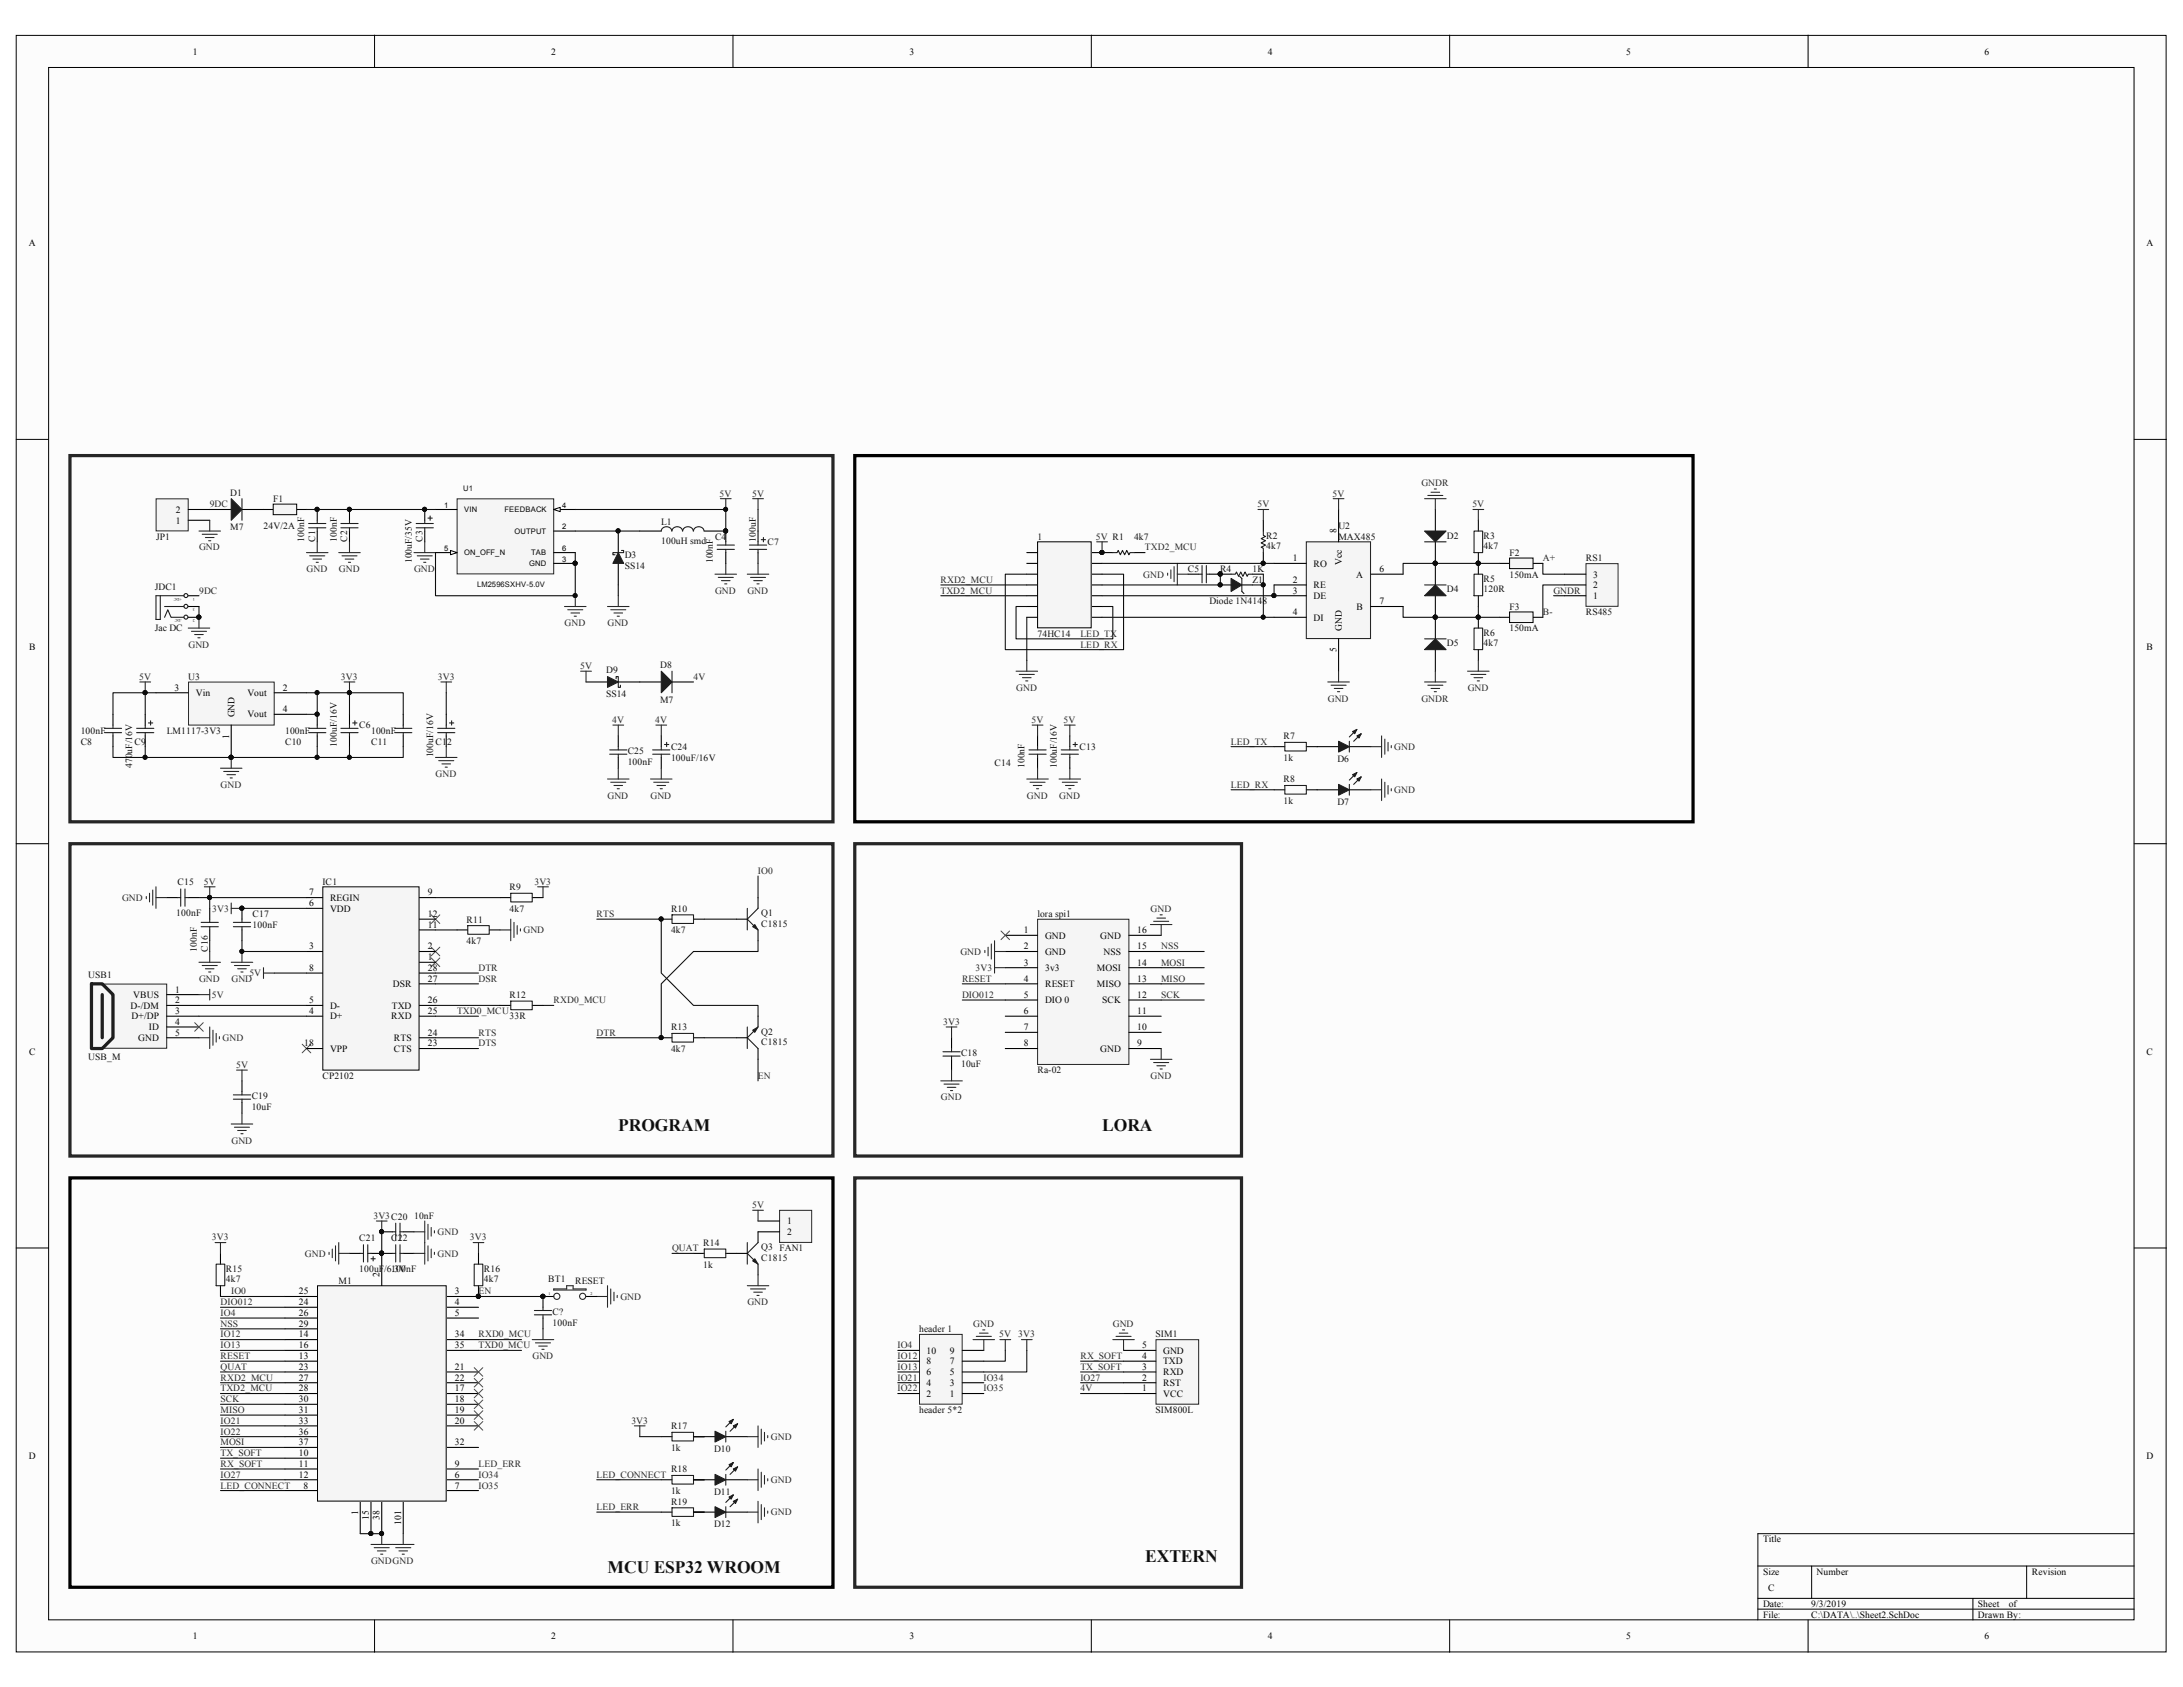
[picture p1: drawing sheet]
<svg xmlns="http://www.w3.org/2000/svg" width="279mm" height="216mm" viewBox="0 0 279 216" stroke-linecap="round" stroke-linejoin="round" font-family="sans-serif">
<defs><g id="words">
<g font-size="2.2" fill="#131313">
<text x="79.1" y="144.7">PROGRAM</text>
<text x="141.1" y="144.7">LORA</text>
<text x="77.8" y="201.3">MCU ESP32 WROOM</text>
<text x="146.6" y="199.9">EXTERN</text>
</g>
<g font-size="1.2">
<text x="24.7" y="7">1</text>
<text x="70.6" y="7">2</text>
<text x="116.4" y="7">3</text>
<text x="162.3" y="7">4</text>
<text x="208.1" y="7">5</text>
<text x="254" y="7">6</text>
<text x="3.7" y="31.5">A</text>
<text x="274.7" y="31.5">A</text>
<text x="22.5" y="65.6">2</text>
<text x="22.5" y="67">1</text>
<text x="165.5" y="71.8">1</text>
<text x="171" y="68.2" transform="rotate(-90 171 68.2)">8</text>
<text x="165.5" y="74.6">2</text>
<text x="165.5" y="76">3</text>
<text x="168.1" y="75.3">RE</text>
<text x="168.1" y="72.5">RO</text>
<text x="168.1" y="76.7">DE</text>
<text x="171.7" y="72.3" transform="rotate(-90 171.7 72.3)">Vcc</text>
<text x="173.6" y="73.9">A</text>
<text x="176.5" y="77.3">7</text>
<text x="176.5" y="73.2">6</text>
<text x="203.9" y="76.7">1</text>
<text x="203.9" y="75.3">2</text>
<text x="203.9" y="73.9">3</text>
<text x="3.7" y="83.2">B</text>
<text x="165.5" y="78.7">4</text>
<text x="168.1" y="79.4">DI</text>
<text x="171" y="83.5" transform="rotate(-90 171 83.5)">5</text>
<text x="171.7" y="80.8" transform="rotate(-90 171.7 80.8)">GND</text>
<text x="173.6" y="78.1">B</text>
<text x="274.7" y="83.2">B</text>
<text x="22.3" y="88.4">3</text>
<text x="25.1" y="89.1">Vin</text>
<text x="31.7" y="89.1">Vout</text>
<text x="36.2" y="88.4">2</text>
<text x="29.3" y="94.5" transform="rotate(-90 29.3 94.5)">1</text>
<text x="30" y="91.8" transform="rotate(-90 30 91.8)">GND</text>
<text x="31.7" y="91.8">Vout</text>
<text x="36.2" y="91.1">4</text>
<text x="39.6" y="114.6">7</text>
<text x="39.6" y="116">6</text>
<text x="42.2" y="115.3">REGIN</text>
<text x="42.2" y="116.7">VDD</text>
<text x="54.8" y="118.7">11</text>
<text x="54.8" y="117.3">12</text>
<text x="54.8" y="114.6">9</text>
<text x="131" y="119.4">1</text>
<text x="145.6" y="119.4">16</text>
<text x="39.6" y="124.2">8</text>
<text x="39.6" y="121.5">3</text>
<text x="54.8" y="122.9">1</text>
<text x="54.8" y="121.5">2</text>
<text x="54.8" y="124.2">28</text>
<text x="54.8" y="125.6">27</text>
<text x="131" y="121.5">2</text>
<text x="131" y="123.6">3</text>
<text x="131" y="125.6">4</text>
<text x="133.8" y="120.1">GND</text>
<text x="133.8" y="122.2">GND</text>
<text x="133.8" y="124.2">3v3</text>
<text x="140.4" y="124.2">MOSI</text>
<text x="140.8" y="120.1">GND</text>
<text x="141.2" y="122.2">NSS</text>
<text x="145.6" y="125.6">13</text>
<text x="145.6" y="123.6">14</text>
<text x="145.6" y="121.5">15</text>
<text x="16.7" y="129.1">D-/DM</text>
<text x="16.8" y="130.5">D+/DP</text>
<text x="17.1" y="127.7">VBUS</text>
<text x="19" y="131.9">ID</text>
<text x="22.4" y="127">1</text>
<text x="22.4" y="128.4">2</text>
<text x="22.4" y="129.8">3</text>
<text x="22.4" y="131.1">4</text>
<text x="39.6" y="128.4">5</text>
<text x="39.6" y="129.8">4</text>
<text x="42.2" y="129.1">D-</text>
<text x="42.2" y="130.5">D+</text>
<text x="50.1" y="130.5">RXD</text>
<text x="50.2" y="129.1">TXD</text>
<text x="50.3" y="126.3">DSR</text>
<text x="54.8" y="128.4">26</text>
<text x="54.8" y="129.8">25</text>
<text x="131" y="127.7">5</text>
<text x="131" y="129.8">6</text>
<text x="131" y="131.9">7</text>
<text x="133.8" y="126.3">RESET</text>
<text x="133.8" y="128.4">DIO 0</text>
<text x="140.4" y="126.3">MISO</text>
<text x="141.1" y="128.4">SCK</text>
<text x="145.6" y="131.9">10</text>
<text x="145.6" y="129.8">11</text>
<text x="145.6" y="127.7">12</text>
<text x="3.7" y="135">C</text>
<text x="17.7" y="133.2">GND</text>
<text x="22.4" y="132.5">5</text>
<text x="38.9" y="133.9">18</text>
<text x="42.2" y="134.6">VPP</text>
<text x="50.4" y="133.2">RTS</text>
<text x="50.4" y="134.6">CTS</text>
<text x="54.8" y="132.5">24</text>
<text x="54.8" y="133.9">23</text>
<text x="131" y="133.9">8</text>
<text x="140.8" y="134.6">GND</text>
<text x="145.6" y="133.9">9</text>
<text x="274.7" y="135">C</text>
<text x="100.7" y="156.7">1</text>
<text x="100.7" y="158.1">2</text>
<text x="38.3" y="167">24</text>
<text x="38.3" y="165.7">25</text>
<text x="48.6" y="163.4" transform="rotate(-90 48.6 163.4)">2</text>
<text x="58.2" y="165.7">3</text>
<text x="58.2" y="167">4</text>
<text x="38.3" y="173.9">13</text>
<text x="38.3" y="171.2">14</text>
<text x="38.3" y="172.6">16</text>
<text x="38.3" y="168.4">26</text>
<text x="38.3" y="169.8">29</text>
<text x="58.2" y="168.4">5</text>
<text x="58.2" y="171.2">34</text>
<text x="58.2" y="172.6">35</text>
<text x="118.6" y="173.2">10</text>
<text x="121.6" y="173.2">9</text>
<text x="146.2" y="172.6">5</text>
<text x="146.2" y="173.9">4</text>
<text x="148.9" y="173.2">GND</text>
<text x="38.3" y="175.3">23</text>
<text x="38.3" y="176.7">27</text>
<text x="38.3" y="178.1">28</text>
<text x="38.3" y="179.5">30</text>
<text x="58.2" y="178.1">17</text>
<text x="58.2" y="179.5">18</text>
<text x="58.2" y="175.3">21</text>
<text x="58.2" y="176.7">22</text>
<text x="118.6" y="178.8">2</text>
<text x="118.6" y="177.4">4</text>
<text x="118.6" y="176">6</text>
<text x="118.6" y="174.6">8</text>
<text x="121.6" y="178.8">1</text>
<text x="121.6" y="177.4">3</text>
<text x="121.6" y="176">5</text>
<text x="121.6" y="174.6">7</text>
<text x="146.2" y="175.3">3</text>
<text x="146.2" y="176.7">2</text>
<text x="146.2" y="178.1">1</text>
<text x="148.9" y="174.6">TXD</text>
<text x="148.9" y="176">RXD</text>
<text x="148.9" y="177.4">RST</text>
<text x="148.9" y="178.8">VCC</text>
<text x="38.3" y="180.8">31</text>
<text x="38.3" y="182.2">33</text>
<text x="38.3" y="183.6">36</text>
<text x="38.3" y="185">37</text>
<text x="58.2" y="180.8">19</text>
<text x="58.2" y="182.2">20</text>
<text x="58.2" y="185">32</text>
<text x="3.7" y="186.7">D</text>
<text x="38.3" y="186.4">10</text>
<text x="38.3" y="187.7">11</text>
<text x="38.3" y="189.1">12</text>
<text x="38.9" y="190.5">8</text>
<text x="58.2" y="189.1">6</text>
<text x="58.2" y="190.5">7</text>
<text x="58.2" y="187.7">9</text>
<text x="274.7" y="186.7">D</text>
<text x="45.8" y="193.8" transform="rotate(-90 45.8 193.8)">1</text>
<text x="47.2" y="194.5" transform="rotate(-90 47.2 194.5)">15</text>
<text x="48.6" y="194.5" transform="rotate(-90 48.6 194.5)">38</text>
<text x="51.3" y="195.1" transform="rotate(-90 51.3 195.1)">101</text>
<text x="225.6" y="197.4">Title</text>
<text x="225.6" y="201.5">Size</text>
<text x="226.3" y="203.6">C</text>
<text x="232.5" y="201.5">Number</text>
<text x="260.1" y="201.5">Revision</text>
<text x="24.7" y="209.8">1</text>
<text x="70.6" y="209.8">2</text>
<text x="116.4" y="209.8">3</text>
<text x="162.3" y="209.8">4</text>
<text x="208.1" y="209.8">5</text>
<text x="225.6" y="205.7">Date:</text>
<text x="225.6" y="207.1">File:</text>
<text x="231.8" y="205.7">9/3/2019</text>
<text x="231.8" y="207.1">C:\DATA\..\Sheet2.SchDoc</text>
<text x="253.2" y="205.7">Sheet</text>
<text x="253.2" y="207.1">Drawn By:</text>
<text x="254" y="209.8">6</text>
<text x="257.1" y="205.7">of</text>
</g>
<g font-size="1.2" fill="#262626">
<text x="26.8" y="64.9">9DC</text>
<text x="92.1" y="63.5">5V</text>
<text x="96.3" y="63.5">5V</text>
<text x="160.9" y="64.9">5V</text>
<text x="170.5" y="63.5">5V</text>
<text x="181.9" y="62.2">GNDR</text>
<text x="188.4" y="64.9">5V</text>
<text x="25.5" y="70.4">GND</text>
<text x="140.3" y="69.1">5V R1</text>
<text x="146.5" y="70.4">TXD2_MCU</text>
<text x="197.5" y="71.8">A+</text>
<text x="25.5" y="76">9DC</text>
<text x="39.2" y="73.2">GND</text>
<text x="43.4" y="73.2">GND</text>
<text x="53" y="73.2">GND</text>
<text x="91.5" y="76">GND</text>
<text x="95.7" y="76">GND</text>
<text x="120.4" y="74.6">RXD2_MCU</text>
<text x="120.4" y="76">TXD2_MCU</text>
<text x="146.3" y="73.9">GND</text>
<text x="198.8" y="76">GNDR</text>
<text x="24.1" y="82.9">GND</text>
<text x="72.3" y="80.1">GND</text>
<text x="77.8" y="80.1">GND</text>
<text x="138.3" y="81.5">LED_TX</text>
<text x="138.3" y="82.9">LED_RX</text>
<text x="197.5" y="78.7">B-</text>
<text x="17.8" y="87">5V</text>
<text x="43.6" y="87">3V3</text>
<text x="56" y="87">3V3</text>
<text x="74.2" y="85.6">5V</text>
<text x="88.8" y="87">4V</text>
<text x="130.1" y="88.4">GND</text>
<text x="169.9" y="89.8">GND</text>
<text x="181.9" y="89.8">GNDR</text>
<text x="187.9" y="88.4">GND</text>
<text x="78.3" y="92.5">4V</text>
<text x="83.9" y="92.5">4V</text>
<text x="132" y="92.5">5V</text>
<text x="136.1" y="92.5">5V</text>
<text x="157.5" y="95.3">LED_TX</text>
<text x="178.5" y="96">GND</text>
<text x="28.2" y="100.8">GND</text>
<text x="55.7" y="99.4">GND</text>
<text x="157.5" y="100.8">LED_RX</text>
<text x="178.5" y="101.5">GND</text>
<text x="77.8" y="102.2">GND</text>
<text x="83.3" y="102.2">GND</text>
<text x="131.4" y="102.2">GND</text>
<text x="135.6" y="102.2">GND</text>
<text x="26.1" y="113.2">5V</text>
<text x="68.4" y="113.2">3V3</text>
<text x="97" y="111.8">IO0</text>
<text x="15.6" y="115.3">GND</text>
<text x="27.2" y="116.7">3V3</text>
<text x="67" y="119.4">GND</text>
<text x="76.4" y="117.3">RTS</text>
<text x="147.3" y="116.7">GND</text>
<text x="25.5" y="125.6">GND</text>
<text x="29.6" y="125.6">GND</text>
<text x="31.9" y="125">5V</text>
<text x="61.2" y="124.2">DTR</text>
<text x="61.2" y="125.6">DSR</text>
<text x="122.9" y="122.2">GND</text>
<text x="123.1" y="125.6">RESET</text>
<text x="124.9" y="124.2">3V3</text>
<text x="148.6" y="123.6">MOSI</text>
<text x="148.6" y="125.6">MISO</text>
<text x="148.6" y="121.5">NSS</text>
<text x="27.1" y="127.7">5V</text>
<text x="58.5" y="129.8">TXD0_MCU</text>
<text x="70.9" y="128.4">RXD0_MCU</text>
<text x="120.7" y="131.1">3V3</text>
<text x="123.1" y="127.7">DIO012</text>
<text x="148.6" y="127.7">SCK</text>
<text x="28.5" y="133.2">GND</text>
<text x="30.2" y="136.7">5V</text>
<text x="61.2" y="132.5">RTS</text>
<text x="61.2" y="133.9">DTS</text>
<text x="76.4" y="132.5">DTR</text>
<text x="97" y="138">EN</text>
<text x="120.4" y="140.8">GND</text>
<text x="147.3" y="138">GND</text>
<text x="29.6" y="146.3">GND</text>
<text x="47.8" y="156">3V3C20</text>
<text x="96.3" y="154.6">5V</text>
<text x="27.1" y="158.7">3V3</text>
<text x="39" y="160.8">GND</text>
<text x="56" y="160.8">GND</text>
<text x="56" y="158.1">GND</text>
<text x="60.1" y="158.7">3V3</text>
<text x="86" y="160.1">QUAT</text>
<text x="28.2" y="167">DIO012</text>
<text x="29.6" y="165.7">IO0</text>
<text x="61.2" y="165.7">EN</text>
<text x="79.4" y="166.3">GND</text>
<text x="95.7" y="167">GND</text>
<text x="28.2" y="169.8">NSS</text>
<text x="28.2" y="173.9">RESET</text>
<text x="28.2" y="168.4">IO4</text>
<text x="28.2" y="171.2">IO12</text>
<text x="28.2" y="172.6">IO13</text>
<text x="61.2" y="171.2">RXD0_MCU</text>
<text x="61.2" y="172.6">TXD0_MCU</text>
<text x="68.1" y="173.9">GND</text>
<text x="114.9" y="172.6">IO4</text>
<text x="114.9" y="173.9">IO12</text>
<text x="124.6" y="169.8">GND</text>
<text x="127.9" y="171.2">5V</text>
<text x="130.3" y="171.2">3V3</text>
<text x="138.3" y="173.9">RX_SOFT</text>
<text x="142.4" y="169.8">GND</text>
<text x="28.2" y="176.7">RXD2_MCU</text>
<text x="28.2" y="178.1">TXD2_MCU</text>
<text x="28.2" y="175.3">QUAT</text>
<text x="28.2" y="179.5">SCK</text>
<text x="114.9" y="175.3">IO13</text>
<text x="114.9" y="176.7">IO21</text>
<text x="114.9" y="178.1">IO22</text>
<text x="125.9" y="178.1">IO35</text>
<text x="125.9" y="176.7">IO34</text>
<text x="138.3" y="175.3">TX_SOFT</text>
<text x="138.3" y="176.7">IO27</text>
<text x="138.3" y="178.1">4V</text>
<text x="28.2" y="180.8">MISO</text>
<text x="28.2" y="185">MOSI</text>
<text x="28.2" y="182.2">IO21</text>
<text x="28.2" y="183.6">IO22</text>
<text x="80.8" y="182.2">3V3</text>
<text x="98.7" y="184.3">GND</text>
<text x="28.2" y="190.5">LED_CONNECT</text>
<text x="28.2" y="186.4">TX_SOFT</text>
<text x="28.2" y="187.7">RX_SOFT</text>
<text x="28.2" y="189.1">IO27</text>
<text x="61.2" y="187.7">LED_ERR</text>
<text x="61.2" y="190.5">IO35</text>
<text x="61.2" y="189.1">IO34</text>
<text x="76.4" y="189.1">LED_CONNECT</text>
<text x="98.7" y="189.8">GND</text>
<text x="76.4" y="193.3">LED_ERR</text>
<text x="98.7" y="193.9">GND</text>
<text x="47.5" y="200.2">GNDGND</text>
</g>
<g font-size="1.2" fill="#0e0e0e">
<text x="29.5" y="63.4">D1</text>
<text x="35" y="64.3">F1</text>
<text x="20" y="69.1">JP1</text>
<text x="29.5" y="67.8">M7</text>
<text x="33.7" y="67.7">24V/2A</text>
<text x="38.9" y="69.3" transform="rotate(-90 38.9 69.3)">100nF</text>
<text x="40.3" y="69.3" transform="rotate(-90 40.3 69.3)">C1</text>
<text x="43.1" y="69.3" transform="rotate(-90 43.1 69.3)">100nF</text>
<text x="44.4" y="69.3" transform="rotate(-90 44.4 69.3)">C2</text>
<text x="54.1" y="69.3" transform="rotate(-90 54.1 69.3)">C3</text>
<text x="80" y="71.4">D3</text>
<text x="84.6" y="67.1">L1</text>
<text x="84.6" y="69.6">100uH smd</text>
<text x="91.5" y="69.1">C4</text>
<text x="96.7" y="69.3" transform="rotate(-90 96.7 69.3)">100uF</text>
<text x="98.2" y="69.8">C7</text>
<text x="132.8" y="69.1">1</text>
<text x="145.1" y="69.1">4k7</text>
<text x="162.1" y="68.9">R2</text>
<text x="162.1" y="70.3">4k7</text>
<text x="171.3" y="67.7">U2</text>
<text x="171.3" y="69.1">MAX485</text>
<text x="185.2" y="68.9">D2</text>
<text x="189.9" y="68.9">R3</text>
<text x="189.9" y="70.3">4k7</text>
<text x="193.2" y="71.2">F2</text>
<text x="203" y="71.8">RS1</text>
<text x="19.8" y="75.6">JDC1</text>
<text x="52.7" y="72.1" transform="rotate(-90 52.7 72.1)">100uF/35V</text>
<text x="80" y="72.8">SS14</text>
<text x="91.2" y="72.1" transform="rotate(-90 91.2 72.1)">100nF</text>
<text x="152" y="73.2">C5</text>
<text x="154.8" y="77.3">Diode 1N4148</text>
<text x="156.1" y="73.2">R4</text>
<text x="160.3" y="74.6">Z1</text>
<text x="160.3" y="73.2">1K</text>
<text x="185.2" y="75.8">D4</text>
<text x="189.9" y="74.5">R5</text>
<text x="189.9" y="75.8">120R</text>
<text x="193.2" y="73.9">150mA</text>
<text x="19.8" y="80.8">Jac DC</text>
<text x="132.8" y="81.5">74HC14</text>
<text x="185.2" y="82.7">D5</text>
<text x="189.9" y="81.4">R6</text>
<text x="189.9" y="82.7">4k7</text>
<text x="193.2" y="78.1">F3</text>
<text x="193.2" y="80.8">150mA</text>
<text x="203" y="78.7">RS485</text>
<text x="24.1" y="87">U3</text>
<text x="77.6" y="86.2">D9</text>
<text x="77.6" y="89.2">SS14</text>
<text x="84.5" y="85.5">D8</text>
<text x="84.5" y="89.9">M7</text>
<text x="10.3" y="95.3">C8</text>
<text x="10.3" y="93.9">100nF</text>
<text x="17.2" y="95.3">C9</text>
<text x="21.3" y="93.9">LM1117-3V3</text>
<text x="36.5" y="95.3">C10</text>
<text x="36.5" y="93.9">100nF</text>
<text x="43.1" y="95.5" transform="rotate(-90 43.1 95.5)">100uF/16V</text>
<text x="46" y="93.2">C6</text>
<text x="47.5" y="95.3">C11</text>
<text x="47.5" y="93.9">100nF</text>
<text x="55.7" y="95.3">C12</text>
<text x="85.9" y="96">C24</text>
<text x="138.2" y="96">C13</text>
<text x="164.3" y="94.6">R7</text>
<text x="16.9" y="98.3" transform="rotate(-90 16.9 98.3)">470uF/16V</text>
<text x="55.4" y="96.9" transform="rotate(-90 55.4 96.9)">100uF/16V</text>
<text x="80.3" y="96.5">C25</text>
<text x="80.3" y="97.9">100nF</text>
<text x="85.9" y="97.4">100uF/16V</text>
<text x="127.3" y="98">C14</text>
<text x="131.1" y="98.3" transform="rotate(-90 131.1 98.3)">100nF</text>
<text x="135.3" y="98.3" transform="rotate(-90 135.3 98.3)">100uF/16V</text>
<text x="164.3" y="97.4">1k</text>
<text x="164.3" y="100.1">R8</text>
<text x="171.2" y="97.5">D6</text>
<text x="164.3" y="102.9">1k</text>
<text x="171.2" y="103">D7</text>
<text x="22.7" y="113.2">C15</text>
<text x="41.3" y="113.2">IC1</text>
<text x="65.2" y="113.9">R9</text>
<text x="22.6" y="117.2">100nF</text>
<text x="32.3" y="117.3">C17</text>
<text x="32.3" y="118.7">100nF</text>
<text x="59.7" y="118.1">R11</text>
<text x="65.2" y="116.7">4k7</text>
<text x="85.9" y="116.7">R10</text>
<text x="85.9" y="119.4">4k7</text>
<text x="97.4" y="117.2">Q1</text>
<text x="97.4" y="118.6">C1815</text>
<text x="132.8" y="117.3">lora spi1</text>
<text x="11.3" y="125.2">USB1</text>
<text x="25.2" y="121.8" transform="rotate(-90 25.2 121.8)">100nF</text>
<text x="26.6" y="121.8" transform="rotate(-90 26.6 121.8)">C16</text>
<text x="59.7" y="120.8">4k7</text>
<text x="65.2" y="127.7">R12</text>
<text x="65.2" y="130.5">33R</text>
<text x="85.9" y="131.9">R13</text>
<text x="11.3" y="135.7">USB_M</text>
<text x="85.9" y="134.6">4k7</text>
<text x="97.4" y="132.4">Q2</text>
<text x="97.4" y="133.8">C1815</text>
<text x="123" y="135.2">C18</text>
<text x="123" y="136.5">10uF</text>
<text x="132.8" y="137.4">Ra-02</text>
<text x="32.2" y="140.7">C19</text>
<text x="32.2" y="142.1">10uF</text>
<text x="41.3" y="138">CP2102</text>
<text x="53" y="156">10nF</text>
<text x="46" y="158.9">C21</text>
<text x="50.1" y="158.9">C22</text>
<text x="90" y="159.4">R14</text>
<text x="97.4" y="160">Q3 FAN1</text>
<text x="97.4" y="161.4">C1815</text>
<text x="28.9" y="162.8">R15</text>
<text x="28.9" y="164.1">4k7</text>
<text x="43.3" y="164.3">M1</text>
<text x="46" y="162.8">100uF/6.3V</text>
<text x="50.1" y="162.8">100nF</text>
<text x="61.9" y="162.8">R16</text>
<text x="61.9" y="164.1">4k7</text>
<text x="70.2" y="164.1">BT1</text>
<text x="73.6" y="164.3">RESET</text>
<text x="90" y="162.2">1k</text>
<text x="70.7" y="168.3">C?</text>
<text x="70.7" y="169.7">100nF</text>
<text x="117.6" y="170.5">header 1</text>
<text x="147.9" y="171.2">SIM1</text>
<text x="85.9" y="182.9">R17</text>
<text x="85.9" y="185.7">1k</text>
<text x="91.4" y="185.8">D10</text>
<text x="117.6" y="180.8">header 5*2</text>
<text x="147.9" y="180.8">SIM800L</text>
<text x="85.9" y="188.4">R18</text>
<text x="85.9" y="191.2">1k</text>
<text x="91.4" y="191.3">D11</text>
<text x="85.9" y="192.6">R19</text>
<text x="85.9" y="195.3">1k</text>
<text x="91.4" y="195.5">D12</text>
</g>
<g font-size="1">
<text x="56.8" y="65">1</text>
<text x="59.4" y="65.5">VIN</text>
<text x="64.6" y="65.5">FEEDBACK</text>
<text x="72" y="65">4</text>
<text x="56.8" y="70.5">5</text>
<text x="59.4" y="71.1">ON_OFF_N</text>
<text x="65.9" y="68.3">OUTPUT</text>
<text x="68" y="71.1">TAB</text>
<text x="72" y="70.5">6</text>
<text x="72" y="71.9">3</text>
<text x="72" y="67.7">2</text>
<text x="67.7" y="72.4">GND</text>
</g>
<g font-size="1" fill="#0e0e0e">
<text x="59.3" y="62.8">U1</text>
<text x="61.1" y="75.2">LM2596SXHV-5.0V</text>
</g>
<g font-size=".5" fill="#0e0e0e">
<text x="23.3" y="76.5" transform="rotate(-180 23.3 76.5)">+DC</text>
<text x="24.9" y="76.5" transform="rotate(-180 24.9 76.5)">1</text>
<text x="24.9" y="77.9" transform="rotate(-180 24.9 77.9)">3</text>
<text x="23.3" y="79.2" transform="rotate(-180 23.3 79.2)">-DC</text>
<text x="24.9" y="79.2" transform="rotate(-180 24.9 79.2)">2</text>
<text x="70.2" y="165.7">1</text>
<text x="75.6" y="165.7">2</text>
</g>
</g></defs>
<path d="M2.1 4.6h275.1v206.8h-275.1z" fill="#fcfcfc"/>
<path d="M2.1 4.5h275.1v206.9h-275.1z" fill="none" stroke="#000" stroke-width=".13"/>
<path d="M6.3 8.7h266.8v198.6h-266.8z" fill="#fcfcfc"/>
<g fill="none" stroke="#000" stroke-width=".13">
<path d="M6.2 8.6h266.9v198.7h-266.9zM47.9 4.5v4.1M93.8 4.5v4.1M139.7 4.5v4.1M185.5 4.5v4.1M231.4 4.5v4.1M2.1 56.2h4.1M273.2 56.2h4.1M2.1 108h4.1M273.2 108h4.1M2.1 159.7h4.1M273.2 159.7h4.1"/>
<path d="M273.2 196.3h-48.2v11M47.9 207.3v4.2M93.8 207.3v4.2M139.7 207.3v4.2M185.5 207.3v4.2M225 200.4h48.2M225 204.6h48.2M225 205.9h48.2M231.4 207.3v4.2M231.9 200.4v4.2M252.5 204.6v2.7M259.4 200.4v4.2"/>
</g>
<g fill="none" stroke="#000" stroke-width=".14">
<path d="M36.5 165.9h4.1M36.5 167.3h4.1M36.5 168.7h4.1M36.5 174.2h4.1M36.5 171.4h4.1M36.5 172.8h4.1M36.5 178.3h4.1M36.5 179.7h4.1M36.5 175.6h4.1M36.5 177h4.1M36.5 170.1h4.1M48.9 160.4v4.1"/>
<path d="M57.1 165.9h4.1M57.1 167.3h4.1M57.1 168.7h4.1M57.1 171.4h4.1M57.1 172.8h4.1M57.1 178.3h4.1M57.1 179.7h4.1M57.1 175.6h4.1M57.1 177h4.1M36.5 189.4h4.1M36.5 190.8h4.1M36.5 188h4.1"/>
<path d="M36.5 186.6h4.1M36.5 181.1h4.1M36.5 182.5h4.1M36.5 185.2h4.1M36.5 183.9h4.1M46.1 192.1v4.2M47.5 192.1v4.2M48.9 192.1v4.2M51.6 192.1v4.2M57.1 189.4h4.1M57.1 190.8h4.1M57.1 188h4.1"/>
<path d="M57.1 181.1h4.1M57.1 182.5h4.1M57.1 185.2h4.1"/>
</g>
<g fill="#0e0e0e" stroke="#0e0e0e" stroke-width=".13">
<circle cx="48.8" cy="160.4" r=".26"/>
<circle cx="61.2" cy="165.9" r=".25"/>
<circle cx="47.5" cy="196.3" r=".25"/>
<circle cx="48.8" cy="196.3" r=".25"/>
</g>
<path d="M40.7 164.6h16.4v27.5h-16.4z" fill="#f5f5f5"/>
<path d="M40.6 164.5h16.5v27.6h-16.5z" fill="none" stroke="#000" stroke-width=".13"/>
<g fill="#0e0e0e" stroke="#0e0e0e" stroke-width=".13">
<circle cx="48.8" cy="160.4" r=".26"/>
<circle cx="61.2" cy="165.9" r=".25"/>
<circle cx="47.5" cy="196.3" r=".25"/>
<circle cx="48.8" cy="196.3" r=".25"/>
</g>
<path d="M47.5 197.7h5.5M47.9 198.1h1.9M48.3 198.5h1.1M48.7 198.9h.3M48.9 196.3v1.4M50.6 198.1h2M51.1 198.5h1.1M51.5 198.9h.2M51.6 196.3v1.4" fill="none" stroke="#262626" stroke-width=".14"/>
<path d="M9 150.7h97.6v52.4h-97.6z" fill="none" stroke="#000" stroke-width=".41"/>
<path d="M60.7 175l1.1 1.1M60.7 176.4l1.1 1.1M61.8 175l-1.1 1.1M61.8 176.4l-1.1 1.1M60.7 180.5l1.1 1.2M60.7 181.9l1.1 1.1M61.8 180.5l-1.1 1.2M61.8 181.9l-1.1 1.1" fill="none" stroke="#4c4c4c" stroke-width=".13"/>
<path d="M88.8 183.9h2.7M92.9 183.9h2.7" fill="none" stroke="#000" stroke-width=".14"/>
<path d="M91.5 183.2l1.4 .7-1.4 .6z" fill="#1c1c1c"/>
<path d="M91.5 183.2l1.4 .7-1.4 .6zM93.9 181.7l-1 .9M94.4 182.2l-1 1" fill="none" stroke="#1c1c1c" stroke-width=".14"/>
<path d="M93.9 182.5l.5-.3-.3 .6z" fill="#1c1c1c"/>
<path d="M93.9 182.5l.5-.3-.3 .6z" fill="none" stroke="#1c1c1c" stroke-width=".14"/>
<path d="M93.3 181.9l.6-.2-.3 .5z" fill="#1c1c1c"/>
<path d="M86 183.3h2.8v1.1h-2.8zM86 188.8h2.8v1.1h-2.8zM92.9 183.2v1.3M93.3 181.9l.6-.2-.3 .5z" fill="none" stroke="#1c1c1c" stroke-width=".14"/>
<path d="M84.6 183.9h1.4M84.6 189.4h1.4M88.8 183.9h1.3M88.8 189.4h2.7M92.9 189.4h2.7" fill="none" stroke="#000" stroke-width=".14"/>
<path d="M60.7 179.2l1.1 1.1M60.7 177.8l1.1 1.1M61.8 179.2l-1.1 1.1M61.8 177.8l-1.1 1.1" fill="none" stroke="#4c4c4c" stroke-width=".13"/>
<path d="M91.5 188.7l1.4 .7-1.4 .7z" fill="#1c1c1c"/>
<path d="M91.5 188.7l1.4 .7-1.4 .7zM93.9 187.2l-1 .9M94.4 187.7l-1 1" fill="none" stroke="#1c1c1c" stroke-width=".14"/>
<path d="M93.9 188l.5-.3-.3 .6z" fill="#1c1c1c"/>
<path d="M93.9 188l.5-.3-.3 .6z" fill="none" stroke="#1c1c1c" stroke-width=".14"/>
<path d="M93.3 187.4l.6-.2-.3 .5z" fill="#1c1c1c"/>
<g fill="none" stroke="#1c1c1c" stroke-width=".14">
<path d="M86 68a.68 .68 0 0 0-.7-.6 .68 .68 0 0 0-.7 .6M87.3 68a.68 .68 0 0 0-.6-.6 .68 .68 0 0 0-.7 .6M88.7 68a.68 .68 0 0 0-.6-.6 .68 .68 0 0 0-.7 .6M90.1 68a.68 .68 0 0 0-.7-.6 .68 .68 0 0 0-.6 .6M131.7 96h2.2M131.7 96.5h2.2M132.8 95.6v.4M132.8 96.5v.4M135.8 96h2.2M135.8 96.5h2.2M136.9 95.6v.4M136.9 96.5v.4"/>
<path d="M137.3 95.3h.6M137.6 95v.6M46.5 159.3v2.2M47.1 159.3v2.2M50.6 159.3v2.2M51.2 159.3v2.2M27.7 161.8h1.1v2.7h-1.1zM46.1 160.4h.4M47.1 160.4h.4M47.5 161.1h.5M47.8 160.8v.6M50.2 160.4h.4"/>
<path d="M51.2 160.4h.4M92.9 188.7v1.4M93.3 187.4l.6-.2-.3 .5z"/>
</g>
<g fill="none" stroke="#262626" stroke-width=".14">
<path d="M72.3 77.6h2.7M72.7 78h1.9M73.1 78.4h1.1M73.5 78.9h.3M73.6 76.2v1.4M77.8 77.6h2.7M78.2 78h1.9M78.6 78.4h1.1M79 78.9h.3M79.1 76.2v1.4M131.4 99.7h2.8M132.1 92.8h1.4"/>
<path d="M132.8 92.8v1.4M132.8 98.3v1.4M135.5 99.7h2.8M136.2 92.8h1.4M136.9 92.8v1.4M136.9 98.3v1.4M131.8 100.1h2M132.2 100.5h1.1M132.7 100.9h.2M136 100.1h1.9M136.4 100.5h1.1M136.8 100.9h.3"/>
<path d="M27.5 159h1.4M28.2 159v1.4M42.5 159.9v1.1M42.9 159.4v2M43.4 159v2.8M48.2 156.3h1.3M48.9 156.3v1.3M54.4 159v2.8M54.8 159.4v2M55.2 159.9v1.1M42.1 160.3v.2M43.4 160.4h1.3"/>
<path d="M53 160.4h1.4M55.6 160.3v.2M95.6 183.9h1.4M95.6 189.4h1.4M97 182.5v2.7M97 188v2.8M97.4 182.9v1.9M97.4 188.4v1.9M97.8 183.3v1.1M97.8 188.8v1.1M98.3 183.7v.3M98.3 189.2v.3"/>
</g>
<path d="M81.9 68h2.7M90.1 68h2.8M132.8 94.2v1.4M132.8 96.9v1.4M136.9 94.2v1.4M136.9 96.9v1.4M28.2 160.4v1.4M28.2 164.5v1.4M44.7 160.4h1.4M47.5 160.4h2.7M51.6 160.4h1.4" fill="none" stroke="#000" stroke-width=".14"/>
<g fill="#0e0e0e" stroke="#0e0e0e" stroke-width=".13">
<circle cx="48.8" cy="160.4" r=".26"/>
<circle cx="48.8" cy="157.6" r=".26"/>
<circle cx="73.6" cy="76.2" r=".25"/>
<circle cx="92.9" cy="67.9" r=".25"/>
</g>
<path d="M58.5 63.9h12.4v9.5h-12.4z" fill="#f5f5f5"/>
<path d="M58.5 63.8h12.4v9.6h-12.4z" fill="none" stroke="#262626" stroke-width=".13"/>
<path d="M55.7 70.7h2.8M70.9 70.7h2.7" fill="none" stroke="#000" stroke-width=".14"/>
<path d="M57.7 70.4l.8 .3-.8 .3z" fill="#fcfcfc"/>
<path d="M57.7 70.4l.8 .3-.8 .3z" fill="none" stroke="#000" stroke-width=".13"/>
<path d="M70.9 65.2h2.7" fill="none" stroke="#000" stroke-width=".14"/>
<path d="M70.9 65.2l.8-.3v.6z" fill="#fcfcfc"/>
<path d="M70.9 65.2l.8-.3v.6z" fill="none" stroke="#000" stroke-width=".13"/>
<path d="M55.7 65.2h2.8M70.9 72.1h2.7M70.9 68h2.7M40.6 91.4v1.4M40.6 94.2v1.4" fill="none" stroke="#000" stroke-width=".14"/>
<g fill="#0e0e0e" stroke="#0e0e0e" stroke-width=".13">
<circle cx="73.6" cy="72.1" r=".25"/>
<circle cx="40.6" cy="91.4" r=".25"/>
<circle cx="29.6" cy="96.9" r=".26"/>
<circle cx="44.7" cy="88.6" r=".26"/>
</g>
<path d="M9 58.3h97.6v46.9h-97.6z" fill="none" stroke="#262626" stroke-width=".41"/>
<path d="M39.5 93.2h2.2M39.5 93.8h2.2M40.6 92.8v.4M40.6 93.8v.4" fill="none" stroke="#1c1c1c" stroke-width=".14"/>
<path d="M28.2 98.3h2.8M28.6 98.7h2M29 99.1h1.1M29.5 99.6h.2M29.6 96.9v1.4M44 87.3h1.4M44.7 87.3v1.4" fill="none" stroke="#262626" stroke-width=".14"/>
<path d="M24.2 87.3h10.9v5.5h-10.9z" fill="#f5f5f5"/>
<path d="M24.1 87.3h11v5.5h-11z" fill="none" stroke="#262626" stroke-width=".13"/>
<path d="M79.1 68v2.7M79.1 72.1v2.8M92.9 68v1.3M92.9 70.7v1.4M14.5 91.4v1.4M14.5 94.2v1.4M20 88.7h4.1M29.6 92.8v4.1M35.1 88.7h4.1M35.1 91.4h4.1" fill="none" stroke="#000" stroke-width=".14"/>
<g fill="#0e0e0e" stroke="#0e0e0e" stroke-width=".13">
<circle cx="29.6" cy="96.9" r=".26"/>
<circle cx="18.6" cy="88.6" r=".25"/>
<circle cx="92.9" cy="67.9" r=".25"/>
<circle cx="79.1" cy="67.9" r=".25"/>
</g>
<path d="M91.5 73.5h2.8M91.9 73.9h2M92.3 74.3h1.1M92.8 74.7h.2M92.9 72.1v1.4M17.9 87.3h1.4M18.6 87.3v1.4" fill="none" stroke="#262626" stroke-width=".14"/>
<path d="M91.8 69.8h2.2M91.8 70.3h2.2M92.9 69.3v.5M92.9 70.3v.4M13.4 93.2h2.2M13.4 93.8h2.2M14.5 92.8v.4M14.5 93.8v.4" fill="none" stroke="#1c1c1c" stroke-width=".14"/>
<path d="M79.1 70.7l.7 1.4h-1.4z" fill="#1c1c1c"/>
<g fill="none" stroke="#1c1c1c" stroke-width=".14">
<path d="M53.3 67h2.2M53.3 67.5h2.2M54.4 66.6v.4M54.4 67.5v.5M54.8 66.3h.5M55.1 66v.6M79.1 70.7l.7 1.4h-1.4zM79.5 70.4h.3v.3h-1.4v.3h.3M17.5 93.2h2.2M17.5 93.8h2.2M18.6 92.8v.4M18.6 93.8v.4"/>
<path d="M19 92.5h.6M19.3 92.2v.6M43.6 93.2h2.2M43.6 93.8h2.2M44.7 92.8v.4M44.7 93.8v.4M45.1 92.5h.6M45.4 92.2v.6M60.7 161.8h1.1v2.7h-1.1z"/>
</g>
<g fill="#0e0e0e" stroke="#0e0e0e" stroke-width=".13">
<circle cx="79.1" cy="67.9" r=".25"/>
<circle cx="54.3" cy="65.2" r=".25"/>
<circle cx="61.2" cy="165.9" r=".25"/>
<circle cx="69.5" cy="165.9" r=".26"/>
<circle cx="141" cy="70.7" r=".25"/>
</g>
<g fill="none" stroke="#000" stroke-width=".14">
<path d="M54.4 65.2v1.4M54.4 68v1.3M131.4 70.7h1.4M131.4 72.1h1.4M131.4 73.5h1.4M131.4 74.9h1.4M131.4 76.2h1.4M131.4 77.6h1.4M131.4 79h1.4M139.7 70.7h1.4M139.7 72.1h1.4M139.7 73.5h1.4"/>
<path d="M139.7 74.9h1.4M139.7 76.2h1.4M139.7 77.6h1.4M139.7 79h1.4M18.6 91.4v1.4M18.6 94.2v1.4M44.7 91.4v1.4M44.7 94.2v1.4M61.2 160.4v1.4M61.2 164.5v1.4M69.5 165.9h1.4M75 165.9h1.4"/>
</g>
<g fill="none" stroke="#262626" stroke-width=".14">
<path d="M53 70.7h2.7M53.4 71.1h1.9M53.8 71.6h1.1M54.2 72h.3M54.4 69.3v1.4M60.6 159h1.3M61.2 159v1.4M70.9 165h1.6v-.5h.9v.5h1.6v.1h-4.1zM76.4 165.9h1.4M77.8 164.5v2.8M78.2 165v1.9M78.6 165.4v1.1"/>
<path d="M79 165.8v.3"/>
<circle cx="71.3" cy="165.9" r=".39"/>
<circle cx="74.6" cy="165.9" r=".39"/>
</g>
<path d="M132.8 69.4h6.9v10.9h-6.9z" fill="#f5f5f5"/>
<path d="M132.8 69.3h6.9v11h-6.9z" fill="none" stroke="#000" stroke-width=".13"/>
<circle cx="141" cy="70.7" r=".25" fill="#0e0e0e" stroke="#0e0e0e" stroke-width=".13"/>
<path d="M167.2 69.3h8.2v12.4h-8.2z" fill-rule="evenodd" fill="#f5f5f5" stroke="#262626" stroke-width=".14"/>
<path d="M163.1 74.9h4.1M163.1 79h4.1M163.1 72.1h4.1M163.1 76.2h4.1M171.3 65.2v4.1M175.5 77.6h4.1M175.5 73.5h4.1M183.7 72.1v2.8M183.7 76.2v2.8M171.3 81.8v4.1" fill="none" stroke="#000" stroke-width=".14"/>
<g fill="#0e0e0e" stroke="#0e0e0e" stroke-width=".13">
<circle cx="163" cy="76.2" r=".25"/>
<circle cx="183.7" cy="79" r=".26"/>
<circle cx="183.7" cy="72.1" r=".26"/>
</g>
<path d="M109.4 58.3h107.3v46.9h-107.3z" fill="none" stroke="#000" stroke-width=".41"/>
<path d="M183.7 74.9l1.4 1.3h-2.8z" fill="#1c1c1c"/>
<path d="M182.3 74.9h2.8M183.7 74.9l1.4 1.3h-2.8zM188.7 73.5h1.1v2.7h-1.1z" fill="none" stroke="#1c1c1c" stroke-width=".14"/>
<g fill="#0e0e0e" stroke="#0e0e0e" stroke-width=".13">
<circle cx="183.7" cy="79" r=".26"/>
<circle cx="183.7" cy="72.1" r=".26"/>
<circle cx="189.2" cy="72.1" r=".26"/>
</g>
<path d="M183.7 79v2.8M189.2 72.1v1.4M189.2 76.2v1.4M183.7 83.1v2.8" fill="none" stroke="#000" stroke-width=".14"/>
<path d="M183.7 81.8l1.4 1.3h-2.8z" fill="#1c1c1c"/>
<path d="M182.3 81.8h2.8M183.7 81.8l1.4 1.3h-2.8z" fill="none" stroke="#1c1c1c" stroke-width=".14"/>
<g fill="#0e0e0e" stroke="#0e0e0e" stroke-width=".13">
<circle cx="183.7" cy="79" r=".26"/>
<circle cx="183.7" cy="72.1" r=".26"/>
</g>
<path d="M170.6 63.8h1.4M171.3 63.8v1.4M182.3 87.3h2.8M182.7 87.7h2M183.2 88.1h1.1M183.6 88.5h.2M183.7 85.9v1.4" fill="none" stroke="#262626" stroke-width=".14"/>
<path d="M183.7 65.2v2.8M183.7 69.3v2.8" fill="none" stroke="#000" stroke-width=".14"/>
<path d="M182.3 68h2.8l-1.4 1.3z" fill="#1c1c1c"/>
<path d="M182.3 68h2.8l-1.4 1.3zM182.3 69.3h2.8M194.7 72.1a.7 .7 0 0 0-.7-.5 .7 .7 0 0 0-.7 .5M196.1 72.1a.73 .73 0 0 1-.7 .4 .73 .73 0 0 1-.7-.4" fill="none" stroke="#1c1c1c" stroke-width=".14"/>
<circle cx="183.7" cy="72.1" r=".26" fill="#0e0e0e" stroke="#0e0e0e" stroke-width=".13"/>
<path d="M182.3 63.8h2.8M182.7 63.4h2M183.2 63h1.1M183.6 62.6h.2M183.7 63.8v1.4" fill="none" stroke="#262626" stroke-width=".14"/>
<path d="M192 72.1h1.3M196.1 72.1h1.4" fill="none" stroke="#000" stroke-width=".14"/>
<path d="M193.3 71.5h2.9v1.3h-2.9z" fill="#f5f5f5"/>
<path d="M193.2 71.4h3v1.4h-3z" fill="none" stroke="#000" stroke-width=".13"/>
<path d="M192 79h1.3M196.1 79h1.4" fill="none" stroke="#000" stroke-width=".14"/>
<path d="M194.7 79a.7 .7 0 0 0-.7-.5 .7 .7 0 0 0-.7 .5M196.1 79a.73 .73 0 0 1-.7 .4 .73 .73 0 0 1-.7-.4" fill="none" stroke="#1c1c1c" stroke-width=".14"/>
<path d="M193.3 78.4h2.9v1.3h-2.9z" fill="#f5f5f5"/>
<path d="M193.2 78.3h3v1.4h-3z" fill="none" stroke="#000" stroke-width=".13"/>
<path d="M156.2 74.9h1.4M158.9 74.9h1.4" fill="none" stroke="#000" stroke-width=".14"/>
<circle cx="156.2" cy="74.8" r=".25" fill="#0e0e0e" stroke="#0e0e0e" stroke-width=".13"/>
<path d="M157.6 74l1.3 .9-1.3 .8z" fill="#1c1c1c"/>
<path d="M153.4 73.5h.4M153.8 72.4v2.2M154.4 72.4v2.2M154.4 73.5h.4M157.6 74l1.3 .9-1.3 .8zM157.6 73.5h.5l.2-.3 .2 .6 .3-.6 .3 .6 .3-.6 .2 .6 .2-.3h.5M158.9 74v1.7" fill="none" stroke="#1c1c1c" stroke-width=".14"/>
<path d="M158.7 73.8l.2 .2M158.9 75.7l.3 .3" fill="none" stroke="#141414" stroke-width=".14"/>
<g fill="#0e0e0e" stroke="#0e0e0e" stroke-width=".13">
<circle cx="156.2" cy="74.8" r=".25"/>
<circle cx="156.2" cy="73.5" r=".25"/>
<circle cx="141" cy="70.7" r=".25"/>
</g>
<path d="M152.1 73.5h1.3M154.8 73.5h2.8M160.3 73.5h1.4M168.6 95.6h2.7M172.7 95.6h2.8" fill="none" stroke="#000" stroke-width=".14"/>
<path d="M140.4 69.3h1.3M141.1 69.3v1.4M149.4 73.3v.3M149.9 72.9v1.1M150.3 72.5v1.9M150.7 72.1v2.8M150.7 73.5h1.4M130 85.9h2.8M130.5 86.3h1.9M130.9 86.7h1.1M131.3 87.1h.3M131.4 84.5v1.4" fill="none" stroke="#262626" stroke-width=".14"/>
<path d="M171.3 94.9l1.4 .7-1.4 .6z" fill="#1c1c1c"/>
<path d="M171.3 94.9l1.4 .7-1.4 .6zM173.7 93.4l-1 .9M174.2 93.9l-.9 1" fill="none" stroke="#1c1c1c" stroke-width=".14"/>
<path d="M173.7 94.2l.5-.3-.3 .6z" fill="#1c1c1c"/>
<path d="M173.7 94.2l.5-.3-.3 .6z" fill="none" stroke="#1c1c1c" stroke-width=".14"/>
<path d="M173.1 93.6l.6-.2-.3 .5z" fill="#1c1c1c"/>
<path d="M164.4 95h2.8v1.1h-2.8zM172.7 94.9v1.3M173.1 93.6l.6-.2-.3 .5z" fill="none" stroke="#1c1c1c" stroke-width=".14"/>
<path d="M163.1 95.6h1.3M167.2 95.6h1.4M168.6 101.1h2.7M172.7 101.1h2.8" fill="none" stroke="#000" stroke-width=".14"/>
<path d="M175.5 95.6h1.3M176.8 94.2v2.7M177.2 94.6v1.9M177.7 95v1.1M178.1 95.4v.3" fill="none" stroke="#262626" stroke-width=".14"/>
<path d="M171.3 100.4l1.4 .7-1.4 .7z" fill="#1c1c1c"/>
<path d="M173.7 98.9l-1 .9M174.2 99.4l-.9 1M171.3 100.4l1.4 .7-1.4 .7z" fill="none" stroke="#1c1c1c" stroke-width=".14"/>
<path d="M173.7 99.7l.5-.3-.3 .6z" fill="#1c1c1c"/>
<path d="M173.7 99.7l.5-.3-.3 .6z" fill="none" stroke="#1c1c1c" stroke-width=".14"/>
<path d="M173.1 99.1l.6-.2-.3 .5z" fill="#1c1c1c"/>
<path d="M142.4 70.7h.6l.1-.3 .3 .6 .3-.6 .2 .6 .3-.6 .3 .6 .1-.3h.6M161.7 68v.5l.3 .2-.6 .2 .6 .3-.6 .3 .6 .3-.6 .2 .3 .2v.5M188.7 68h1.1v2.7h-1.1zM173.1 99.1l.6-.2-.3 .5zM188.7 80.4h1.1v2.7h-1.1zM164.4 100.5h2.8v1.1h-2.8zM172.7 100.4v1.4M95.6 159v2.8M97 159l-1.4 1.4 1.1 1.1" fill="none" stroke="#1c1c1c" stroke-width=".14"/>
<path d="M141.1 70.7h1.3M145.2 70.7h1.4M161.7 66.6v1.4M161.7 70.7v1.4M189.2 66.6v1.4M189.2 70.7v1.4M189.2 79v1.4M189.2 83.1v1.4M163.1 101.1h1.3M167.2 101.1h1.4" fill="none" stroke="#000" stroke-width=".14"/>
<g fill="none" stroke="#262626" stroke-width=".14">
<path d="M92.2 63.8h1.4M92.9 63.8v1.4M161 65.2h1.4M161.7 65.2v1.4M188.5 65.2h1.4M189.2 65.2v1.4M169.9 87.3h2.8M170.4 87.7h1.9M170.8 88.1h1.1M171.2 88.5h.3M171.3 85.9v1.4M176.8 99.7v2.8"/>
<path d="M187.8 85.9h2.8M188.2 86.3h2M188.7 86.7h1.1M189.1 87.1h.2M189.2 84.5v1.4M175.5 101.1h1.3M177.2 100.1v1.9M177.7 100.5v1.1M178.1 100.9v.3"/>
</g>
<g fill="#0e0e0e" stroke="#0e0e0e" stroke-width=".13">
<circle cx="141" cy="70.7" r=".25"/>
<circle cx="189.2" cy="72.1" r=".26"/>
<circle cx="189.2" cy="79" r=".26"/>
<circle cx="161.7" cy="72.1" r=".25"/>
<circle cx="92.9" cy="65.2" r=".25"/>
</g>
<path d="M96.6 161.1l.4 .7-.7-.4z" fill="#1c1c1c"/>
<path d="M96.6 161.1l.4 .7-.7-.4z" fill="none" stroke="#1c1c1c" stroke-width=".13"/>
<path d="M97 157.6v1.4M88.8 160.4h1.3M92.9 160.4h2.7M97 161.8v1.4" fill="none" stroke="#000" stroke-width=".14"/>
<path d="M90.1 159.9h2.8v1.1h-2.8z" fill="none" stroke="#1c1c1c" stroke-width=".14"/>
<path d="M95.6 164.5h2.8M96.1 165h1.9M96.5 165.4h1.1M96.9 165.8h.3M97 163.2v1.3" fill="none" stroke="#262626" stroke-width=".14"/>
<path d="M99.8 154.9h4.1v4.1h-4.1z" fill="#f5f5f5"/>
<path d="M99.8 154.9h4.1v4.1h-4.1z" fill="none" stroke="#262626" stroke-width=".13"/>
<path d="M51.6 91.4v1.4M51.6 94.2v1.4M48.9 157.6h1.3M51.6 157.6h1.4M97 156.3h2.8M97 157.6h2.8M84.6 193.5h1.4M88.8 193.5h2.7M92.9 193.5h2.7" fill="none" stroke="#000" stroke-width=".14"/>
<path d="M53 157.6h1.4M54.4 156.3v2.7M54.8 156.7v1.9M55.2 157.1v1.1M55.6 157.5v.3M96.3 154.9h1.4M97 154.9v1.4" fill="none" stroke="#262626" stroke-width=".14"/>
<circle cx="48.8" cy="157.6" r=".26" fill="#0e0e0e" stroke="#0e0e0e" stroke-width=".13"/>
<path d="M50.5 93.2h2.2M50.5 93.8h2.2M51.6 92.8v.4M51.6 93.8v.4M50.2 157.6h.4M50.6 156.5v2.2M51.2 156.5v2.2M51.2 157.6h.4M86 193h2.8v1.1h-2.8z" fill="none" stroke="#1c1c1c" stroke-width=".14"/>
<path d="M91.5 192.8l1.4 .7-1.4 .7z" fill="#1c1c1c"/>
<path d="M91.5 192.8l1.4 .7-1.4 .7zM93.9 191.3l-1 1M94.4 191.9l-1 .9" fill="none" stroke="#1c1c1c" stroke-width=".14"/>
<path d="M93.9 192.1l.5-.2-.3 .5z" fill="#1c1c1c"/>
<path d="M93.9 192.1l.5-.2-.3 .5z" fill="none" stroke="#1c1c1c" stroke-width=".14"/>
<path d="M93.3 191.6l.6-.3-.3 .6z" fill="#1c1c1c"/>
<path d="M92.9 192.8v1.4M93.3 191.6l.6-.3-.3 .6z" fill="none" stroke="#1c1c1c" stroke-width=".14"/>
<path d="M95.6 193.5h1.4M97 192.1v2.8M97.4 192.6v1.9M97.8 193v1.1M98.3 193.4v.3" fill="none" stroke="#262626" stroke-width=".14"/>
<path d="M11.8 126h9.5v8.2h-9.5z" fill="#f5f5f5"/>
<path d="M11.7 125.9h9.6v8.3h-9.6z" fill="none" stroke="#262626" stroke-width=".13"/>
<g fill="none" stroke="#000" stroke-width=".14">
<path d="M21.3 114.9h1.4M24.1 114.9h1.4M26.8 116.3v1.3M26.8 119v1.4M31 116.3v1.3M31 119v1.4M58.5 119h1.4M62.6 119h1.4M64 114.9h1.4M68.1 114.9h1.4M21.3 127.3h4.2M21.3 128.7h4.2"/>
<path d="M21.3 130.1h4.2M21.3 131.4h4.2M21.3 132.8h4.2M64 128.7h1.4M68.1 128.7h1.4"/>
</g>
<path d="M11.7 125.9h1.4l1.4 1.4v5.5l-1.4 1.4h-1.4zM13.1 127.3v5.5" fill="none" stroke="#151515" stroke-width=".41"/>
<path d="M9 108h97.6v39.9h-97.6z" fill="none" stroke="#262626" stroke-width=".41"/>
<g fill="none" stroke="#1c1c1c" stroke-width=".14">
<path d="M22.7 114.9h.4M23.1 113.8v2.2M23.7 113.8v2.2M23.7 114.9h.4M25.7 118.6h2.2M25.7 118h2.2M26.8 117.6v.4M26.8 118.6v.4M29.9 118.6h2.2M29.9 118h2.2M31 117.6v.4M31 118.6v.4"/>
<path d="M59.9 118.5h2.7v1.1h-2.7zM65.4 114.3h2.7v1.1h-2.7zM95.6 116.3v2.7M97 116.3l-1.4 1.3 1.1 1.1M65.4 128.1h2.7v1.1h-2.7z"/>
</g>
<g fill="none" stroke="#262626" stroke-width=".14">
<path d="M18.7 114.7v.3M19.1 114.3v1.1M19.6 113.9v1.9M20 113.5v2.8M20 114.9h1.3M26.2 113.5h1.3M26.8 113.5v1.4M64 119h1.4M65.4 117.6v2.8M65.8 118v2M66.2 118.5v1.1M66.6 118.9v.2"/>
<path d="M68.8 113.5h1.4M69.5 113.5v1.4M25.5 123.2h2.7M25.5 132.8h1.3M25.5 127.3h1.3M25.9 123.6h1.9M26.3 124h1.1M26.7 124.4h.3M26.8 121.8v1.4M26.8 126.6v1.4M26.8 131.4v2.8M27.3 131.8v2"/>
<path d="M27.7 132.3v1.1M28.1 132.7v.2M29.6 123.2h2.7M30 123.6h1.9M30.4 124h1.1M30.8 124.4h.3M31 121.8v1.4M33.7 123.8v1.4M33.7 124.5h1.4"/>
</g>
<g fill="#0e0e0e" stroke="#0e0e0e" stroke-width=".13">
<circle cx="26.8" cy="114.9" r=".26"/>
<circle cx="30.9" cy="121.8" r=".26"/>
<circle cx="30.9" cy="116.2" r=".26"/>
</g>
<path d="M55.2 117.1l1.1 1.1M56.3 117.1l-1.1 1.1M38.7 133.6l1.1 1.1M39.8 133.6l-1.1 1.1M55.2 121.2l1.1 1.1M55.2 122.6l1.1 1.1M56.3 121.2l-1.1 1.1M56.3 122.6l-1.1 1.1" fill="none" stroke="#4c4c4c" stroke-width=".13"/>
<path d="M96.3 118.6l.3-.3 .4 .7z" fill="#1c1c1c"/>
<path d="M96.3 118.6l.3-.3 .4 .7z" fill="none" stroke="#1c1c1c" stroke-width=".13"/>
<path d="M84.6 117.6h1.4M88.8 117.6h1.3M94.3 117.6h1.3M97 114.9v1.4M97 119v1.4M84.6 132.8h1.4M88.8 132.8h1.3" fill="none" stroke="#000" stroke-width=".14"/>
<g fill="#0e0e0e" stroke="#0e0e0e" stroke-width=".13">
<circle cx="84.6" cy="117.6" r=".26"/>
<circle cx="84.6" cy="132.8" r=".26"/>
</g>
<path d="M86 117.1h2.8v1.1h-2.8zM86 132.3h2.8v1.1h-2.8zM95.6 131.4v2.8M96.7 131.7l-1.1 1.1 1.4 1.4" fill="none" stroke="#1c1c1c" stroke-width=".14"/>
<path d="M96.3 131.8l.7-.4-.4 .7z" fill="#1c1c1c"/>
<path d="M96.3 131.8l.7-.4-.4 .7z" fill="none" stroke="#1c1c1c" stroke-width=".13"/>
<path d="M53.7 119h2M53.7 117.6h2M53.7 114.9h2M39.2 121.8h2.1M39.2 124.5h2.1M53.7 123.2h2M53.7 121.8h2M53.7 124.5h2M94.3 132.8h1.3M97 130.1v1.3M97 134.2v1.4" fill="none" stroke="#000" stroke-width=".14"/>
<path d="M41.4 113.5h12.2v23.4h-12.2z" fill="#f5f5f5"/>
<path d="M41.3 113.5h12.3v23.4h-12.3z" fill="none" stroke="#000" stroke-width=".13"/>
<path d="M39.2 114.9h2.1M39.2 116.3h2.1M39.2 128.7h2.1M39.2 134.2h2.1M39.2 130.1h2.1M53.7 128.7h2M53.7 134.2h2M53.7 125.9h2M53.7 130.1h2M53.7 132.8h2" fill="none" stroke="#000" stroke-width=".14"/>
<path d="M24.9 130.9l1.1 1.1M26 130.9l-1.1 1.1" fill="none" stroke="#4c4c4c" stroke-width=".13"/>
<path d="M132.8 117.7h11.7v18.5h-11.7z" fill="#f5f5f5"/>
<path d="M132.8 117.6h11.7v18.6h-11.7z" fill="none" stroke="#262626" stroke-width=".13"/>
<g fill="none" stroke="#000" stroke-width=".14">
<path d="M128.7 119.7h4.1M144.5 119.7h4.1M128.7 121.8h4.1M128.7 123.8h4.1M128.7 125.9h4.1M128.7 128h4.1M128.7 130.1h4.1M128.7 132.1h4.1M128.7 134.2h4.1M144.5 121.8h4.1M144.5 123.8h4.1M144.5 125.9h4.1"/>
<path d="M144.5 128h4.1M144.5 130.1h4.1M144.5 132.1h4.1M144.5 134.2h4.1"/>
</g>
<g fill="none" stroke="#262626" stroke-width=".14">
<path d="M147.2 118.3h2.8M147.7 117.9h1.9M148.1 117.5h1.1M148.5 117.1h.3M148.6 118.3v1.4M126.1 121.6v.3M126.5 121.2v1.1M126.9 120.8v1.9M127.3 120.4v2.8M127.3 121.8h1.4M147.2 135.6h2.8M147.7 136h1.9"/>
<path d="M148.1 136.4h1.1M148.5 136.8h.3M148.6 134.2v1.4"/>
</g>
<path d="M128.1 119.1l1.1 1.2M129.2 119.1l-1.1 1.2" fill="none" stroke="#4c4c4c" stroke-width=".13"/>
<path d="M117.7 170.8h5.4v8.9h-5.4z" fill="#f5f5f5"/>
<path d="M117.7 170.8h5.4v8.9h-5.4z" fill="none" stroke="#262626" stroke-width=".13"/>
<path d="M33.7 65.2h1.4M37.9 65.2h1.3M114.9 178.3h2.8M114.9 177h2.8M114.9 175.6h2.8M114.9 174.2h2.8M114.9 172.8h2.8M123.2 178.3h2.7M123.2 177h2.7M123.2 175.6h2.7M123.2 174.2h2.7M123.2 172.8h2.7" fill="none" stroke="#000" stroke-width=".14"/>
<path d="M124.5 171.4h2.8M125 171h1.9M125.4 170.6h1.1M125.8 170.2h.3M125.9 171.4v1.4M128 171.4h1.4M128.7 171.4v1.4" fill="none" stroke="#262626" stroke-width=".14"/>
<path d="M36.4 65.2a.7 .7 0 0 0-.6-.5 .7 .7 0 0 0-.7 .5M37.8 65.2a.73 .73 0 0 1-.7 .4 .73 .73 0 0 1-.6-.4" fill="none" stroke="#1c1c1c" stroke-width=".14"/>
<path d="M35 64.6h3v1.3h-3z" fill="#f5f5f5"/>
<path d="M35 64.5h3v1.4h-3z" fill="none" stroke="#000" stroke-width=".13"/>
<path d="M26.8 65.2h2.8M31 65.2h2.7" fill="none" stroke="#000" stroke-width=".14"/>
<path d="M29.6 63.8l1.4 1.4-1.4 1.4z" fill="#1c1c1c"/>
<path d="M29.6 63.8l1.4 1.4-1.4 1.4zM31 63.8v2.8" fill="none" stroke="#1c1c1c" stroke-width=".14"/>
<path d="M20 63.9h4.1v4h-4.1z" fill="#f5f5f5"/>
<path d="M20 63.8h4.1v4.1h-4.1z" fill="none" stroke="#262626" stroke-width=".13"/>
<path d="M24.1 66.6h2.7M24.1 65.2h2.7M24.1 76.2h1.4M24.1 77.6h1.4M24.1 79h1.4" fill="none" stroke="#000" stroke-width=".14"/>
<path d="M25.5 68h2.7M25.5 79v1.4M25.9 68.4h1.9M26.3 68.8h1.1M26.7 69.2h.3M26.8 66.6v1.4M24.1 80.4h2.7M24.5 80.8h1.9M24.9 81.2h1.1M25.3 81.6h.3M130.7 171.4h1.4M131.4 171.4v1.4" fill="none" stroke="#262626" stroke-width=".14"/>
<g fill="none" stroke="#1c1c1c" stroke-width=".14">
<path d="M20.5 76.2v3.1h-.5v-3.1h3.5M21.1 79l.4-1 .4 1h1.6M21.1 77.6h2.4"/>
<circle cx="23.8" cy="79" r=".26"/>
<circle cx="23.8" cy="77.6" r=".26"/>
<circle cx="23.8" cy="76.2" r=".26"/>
</g>
<circle cx="25.4" cy="79" r=".26" fill="#0e0e0e" stroke="#0e0e0e" stroke-width=".13"/>
<path d="M148 171.5h5.4v8.2h-5.4z" fill="#f5f5f5"/>
<path d="M148 171.4h5.4v8.3h-5.4z" fill="none" stroke="#262626" stroke-width=".13"/>
<path d="M81.9 87.3h2.7M86 87.3h2.8M143.8 172.8h4.1M143.8 174.2h4.1M143.8 175.6h4.1M143.8 177h4.1M143.8 178.3h4.1" fill="none" stroke="#000" stroke-width=".14"/>
<path d="M142.4 171.4h2.8M142.8 171h2M143.3 170.6h1.1M143.7 170.2h.2M143.8 171.4v1.4" fill="none" stroke="#262626" stroke-width=".14"/>
<path d="M84.6 85.9l1.4 1.4-1.4 1.4z" fill="#1c1c1c"/>
<path d="M84.6 85.9l1.4 1.4-1.4 1.4zM86 85.9v2.8" fill="none" stroke="#1c1c1c" stroke-width=".14"/>
<path d="M75 87.3h2.8M79.1 87.3h2.8" fill="none" stroke="#000" stroke-width=".14"/>
<path d="M77.8 86.6l1.3 .7-1.3 .7z" fill="#1c1c1c"/>
<path d="M77.8 86.6l1.3 .7-1.3 .7zM78.9 86.9v-.3h.2v1.4h.3v-.3" fill="none" stroke="#1c1c1c" stroke-width=".14"/>
<path d="M74.3 85.9h1.4M75 85.9v1.4" fill="none" stroke="#262626" stroke-width=".14"/>
<path d="M203 72.2h4.1v5.4h-4.1z" fill="#f5f5f5"/>
<path d="M203 72.1h4.1v5.5h-4.1z" fill="none" stroke="#262626" stroke-width=".13"/>
<g fill="none" stroke="#000" stroke-width=".14">
<path d="M40.6 65.2v1.4M40.6 68v1.3M44.7 65.2v1.4M44.7 68v1.3M97 68v1.3M97 70.7v1.4M200.2 76.2h2.8M200.2 74.9h2.8M200.2 73.5h2.8M57.1 91.4v1.4M57.1 94.2v1.4M79.1 94.2v1.4"/>
<path d="M79.1 96.9v1.4M84.6 94.2v1.4M84.6 96.9v1.4M31 138.3v1.4M121.8 132.8v1.4M121.8 135.6v1.3M31 141.1v1.4M69.5 165.9v1.4M69.5 168.7v1.4"/>
</g>
<g fill="#0e0e0e" stroke="#0e0e0e" stroke-width=".13">
<circle cx="44.7" cy="65.2" r=".26"/>
<circle cx="40.6" cy="65.2" r=".25"/>
<circle cx="30.9" cy="116.2" r=".26"/>
<circle cx="47.5" cy="196.3" r=".25"/>
<circle cx="48.8" cy="196.3" r=".25"/>
<circle cx="48.8" cy="157.6" r=".26"/>
<circle cx="48.8" cy="160.4" r=".26"/>
<circle cx="73.6" cy="72.1" r=".25"/>
<circle cx="79.1" cy="67.9" r=".25"/>
<circle cx="18.6" cy="96.9" r=".25"/>
<circle cx="29.6" cy="96.9" r=".26"/>
<circle cx="40.6" cy="88.6" r=".25"/>
<circle cx="40.6" cy="91.4" r=".25"/>
<circle cx="44.7" cy="88.6" r=".26"/>
<circle cx="40.6" cy="96.9" r=".25"/>
<circle cx="18.6" cy="88.6" r=".25"/>
<circle cx="61.2" cy="165.9" r=".25"/>
<circle cx="69.5" cy="165.9" r=".26"/>
<circle cx="189.2" cy="79" r=".26"/>
<circle cx="189.2" cy="72.1" r=".26"/>
<circle cx="183.7" cy="72.1" r=".26"/>
<circle cx="161.7" cy="72.1" r=".25"/>
<circle cx="163" cy="76.2" r=".25"/>
<circle cx="161.7" cy="74.8" r=".25"/>
<circle cx="161.7" cy="79" r=".25"/>
<circle cx="156.2" cy="73.5" r=".25"/>
<circle cx="156.2" cy="74.8" r=".25"/>
<circle cx="54.3" cy="65.2" r=".25"/>
<circle cx="92.9" cy="67.9" r=".25"/>
<circle cx="92.9" cy="65.2" r=".25"/>
<circle cx="183.7" cy="79" r=".26"/>
<circle cx="44.7" cy="96.9" r=".26"/>
<circle cx="26.8" cy="114.9" r=".26"/>
<circle cx="30.9" cy="121.8" r=".26"/>
<circle cx="84.6" cy="132.8" r=".26"/>
<circle cx="84.6" cy="117.6" r=".26"/>
<circle cx="73.6" cy="76.2" r=".25"/>
<circle cx="25.4" cy="79" r=".26"/>
</g>
<g fill="none" stroke="#1c1c1c" stroke-width=".14">
<path d="M39.5 67h2.2M39.5 67.5h2.2M40.6 66.6v.4M40.6 67.5v.5M43.6 67h2.2M43.6 67.5h2.2M44.7 66.6v.4M44.7 67.5v.5M95.9 69.8h2.2M95.9 70.3h2.2M97 69.3v.5M97 70.3v.4"/>
<path d="M97.4 69.1h.6M97.7 68.8v.5M56 93.2h2.2M56 93.8h2.2M57.1 92.8v.4M57.1 93.8v.4M57.5 92.5h.6M57.8 92.2v.6M78 96h2.2M78 96.5h2.2M79.1 95.6v.4M79.1 96.5v.4"/>
<path d="M83.5 96h2.2M83.5 96.5h2.2M84.6 95.6v.4M84.6 96.5v.4M85 95.3h.6M85.3 95v.6M31 139.7v.4M120.7 134.6h2.2M120.7 135.2h2.2M121.8 134.2v.4M121.8 135.2v.4M29.9 140.1h2.2"/>
<path d="M29.9 140.7h2.2M31 140.7v.4M68.4 168.3h2.2M68.4 167.7h2.2M69.5 167.3v.4M69.5 168.3v.4"/>
</g>
<g fill="none" stroke="#262626" stroke-width=".14">
<path d="M39.2 70.7h2.8M39.6 71.1h2M40.1 71.6h1.1M40.5 72h.2M40.6 69.3v1.4M43.4 70.7h2.7M43.8 71.1h1.9M44.2 71.6h1.1M44.6 72h.3M44.7 69.3v1.4M95.6 73.5h2.8M96.1 73.9h1.9"/>
<path d="M96.3 63.8h1.4M96.5 74.3h1.1M96.9 74.7h.3M97 63.8v1.4M97 72.1v1.4M55.7 96.9h2.8M56.2 97.4h1.9M56.4 87.3h1.4M56.6 97.8h1.1M57 98.2h.3M57.1 87.3v1.4M57.1 95.6v1.3"/>
<path d="M77.8 99.7h2.7M78.4 92.8h1.4M79.1 92.8v1.4M79.1 98.3v1.4M83.3 99.7h2.7M83.9 92.8h1.4M84.6 92.8v1.4M84.6 98.3v1.4M29.6 115.6v1.3M29.6 116.3h1.4M78.2 100.1h1.9M78.6 100.5h1.1"/>
<path d="M79 100.9h.3M83.7 100.1h1.9M84.1 100.5h1.1M84.5 100.9h.3M30.3 136.9h1.4M31 136.9v1.4M120.4 138.3h2.8M120.8 138.7h2M121.1 131.4h1.4M121.2 139.2h1.1M121.7 139.6h.2M121.8 131.4v1.4"/>
<path d="M121.8 136.9v1.4M127.3 123.2v1.3M127.3 123.8h1.4M29.6 143.8h2.7M30 144.3h1.9M30.4 144.7h1.1M30.8 145.1h.3M31 142.5v1.3M68.1 171.4h2.8M68.5 171.9h2M68.9 172.3h1.1M69.4 172.7h.2"/>
<path d="M69.5 170.1v1.3M81.2 182.5h1.4M81.9 182.5v1.4"/>
</g>
<path d="M109.4 108h49.5v39.9h-49.5zM109.4 150.7h49.5v52.4h-49.5z" fill="none" stroke="#262626" stroke-width=".41"/>
<g fill="none" stroke="#0e0e0e" stroke-width=".14">
<path d="M25.5 77.6v1.4M39.2 65.2h16.5M55.7 70.7v5.5h17.9v-5.5M73.6 72.1h.1M73.6 68h8.3M73.6 65.2h19.3v2.8M79.1 74.9v1.3M97 65.2v2.8M120.4 74.9h11M120.4 76.2h11M131.4 73.5h-2.7v9.6h15.1v-9.6h-2.7M131.4 77.6h-1.4v4.2h12.4v-4.2h-1.3"/>
<path d="M131.4 79v5.5M141.1 72.1h22M141.1 79h22M156.2 73.5v1.4h-15.1M160.3 74.9h1.4v4.1M161.7 73.5v1.4M163.1 74.9v1.3h-22M179.6 77.6v1.4h12.4M189.2 77.6v1.4M192 72.1h-12.4v1.4M197.5 72.1v1.4h2.7M198.8 76.2h1.4"/>
<path d="M200.2 74.9h-2.7v4.1M14.5 95.6v1.3h4.1M18.6 95.6v1.3h26.1v-1.3M18.6 88.7h-4.1v2.7M20 88.7h-1.4v2.7M39.2 88.7h1.4v2.7h-1.4M40.6 88.7h4.1v2.7M40.6 95.6v1.3M44.7 88.7h6.9v2.7M51.6 95.6v1.3h-6.9M57.1 88.7v2.7M157.6 95.6h5.5"/>
<path d="M25.5 114.9h13.7M26.8 114.9v1.4M31 116.3h8.2M55.7 114.9h8.3M55.7 119h2.8M76.4 117.6h8.2v6.9l4.2 4.2h8.2v1.4M90.1 117.6h4.2M97 112.1v2.8M157.6 101.1h5.5M25.5 128.7h13.7M25.5 130.1h13.7M26.8 120.4v1.4"/>
<path d="M31 120.4v1.4h8.2M35.1 124.5h4.1M55.7 128.7h8.3M55.7 130.1h5.5M55.7 124.5h5.5M55.7 125.9h5.5M55.7 132.8h5.5M55.7 134.2h5.5M69.5 128.7h1.4M90.1 132.8h4.2M97 120.4v1.4h-8.2l-4.2 4.1v6.9h-8.2M97 135.6v2.7"/>
<path d="M123.2 125.9h5.5M123.2 128h5.5M148.6 125.9h5.5M148.6 128h5.5M148.6 123.8h5.5M148.6 121.8h5.5M48.9 157.6v2.8M28.2 172.8h8.3M28.2 171.4h8.3M28.2 167.3h8.3M28.2 179.7h8.3M28.2 178.3h8.3"/>
<path d="M28.2 177h8.3M28.2 175.6h8.3M28.2 165.9h8.3M28.2 174.2h8.3M28.2 168.7h8.3M28.2 170.1h8.3M61.2 172.8h5.5M61.2 171.4h5.5M61.2 165.9h8.3M86 160.4h2.8M128.7 172.8v1.4h-2.8M131.4 172.8v2.8h-5.5"/>
<path d="M138.3 178.3h5.5M138.3 177h5.5M138.3 175.6h5.5M138.3 174.2h5.5M28.2 183.9h8.3M28.2 189.4h8.3M28.2 188h8.3M28.2 186.6h8.3M28.2 185.2h8.3M28.2 182.5h8.3M28.2 181.1h8.3M28.2 190.8h8.3"/>
<path d="M46.1 196.3h2.8M76.4 189.4h8.2M76.4 193.5h8.2M81.9 183.9h2.7M88.8 183.9h1.3M88.8 189.4h1.3M88.8 193.5h1.3"/>
</g>
<use href="#words"/>
</svg>
